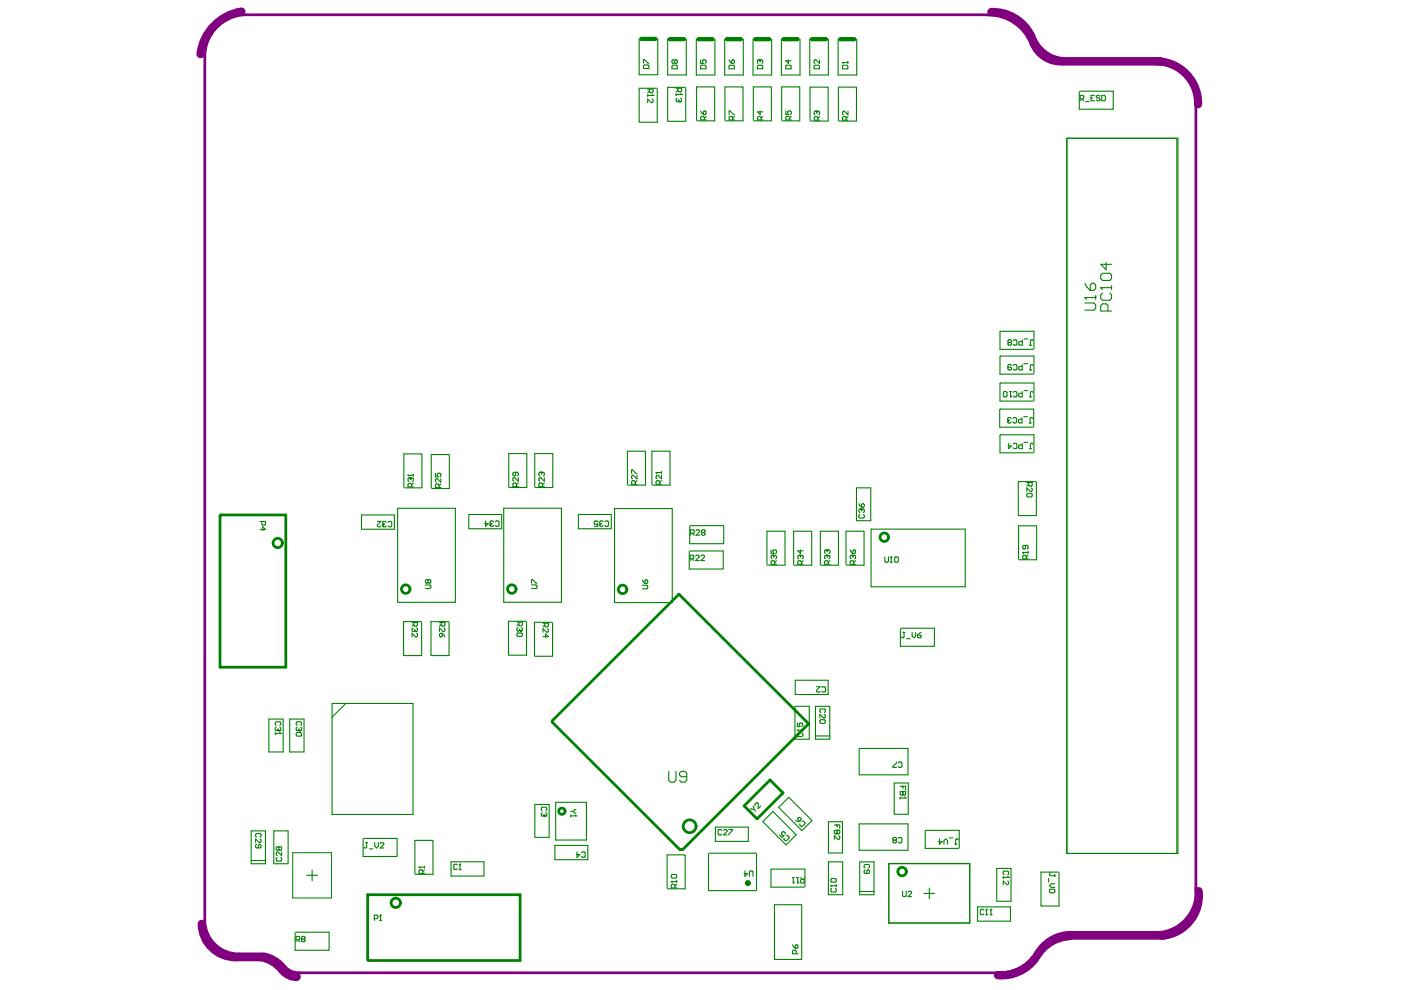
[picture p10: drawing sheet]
<svg xmlns="http://www.w3.org/2000/svg" width="297mm" height="210mm" viewBox="0 0 297 210" stroke-linecap="round" stroke-linejoin="round" font-family="sans-serif">
<g fill="none" stroke="#008000" stroke-width=".58">
<path d="M46.6 109.4l.2-.2h13.8v32.3h-14zM117.1 152.8l26.8-26.8 27.5 27.5-26.6 26.6h-.7l-27-27zM157.8 170.9l5.5-5.5 2.7 2.7-5.5 5.5zM78 189.7h32.3v13.9h-32.2l-.1-.1z"/>
<circle cx="58.9" cy="115.1" r=".99"/>
<circle cx="187.5" cy="113.9" r=".9"/>
<circle cx="86" cy="124.9" r=".9"/>
<circle cx="108.5" cy="124.9" r=".9"/>
<circle cx="132" cy="125" r=".9"/>
<circle cx="119.1" cy="172" r=".67"/>
<circle cx="146.2" cy="175.2" r="1.36"/>
<circle cx="83.9" cy="191.4" r=".99"/>
<circle cx="158.6" cy="187.2" r=".34"/>
<circle cx="191.3" cy="184.8" r=".9"/>
</g>
<g fill="none" stroke="#008000" stroke-width=".23">
<path d="M135.5 8.2v7.6h4v-7.6M136.4 13.4v-.8l1.2 .8M136.4 14l.2-.2h.8l.2 .2v.5h-1.2zM137.3 18.9h1.2v.6l-.2 .2h-.4l-.2-.2v-.6M137.7 19.3l-.4 .4M139.2 18.7h-3.7v7.1l.1 .1h3.7v-7.1M141.6 8.3v7.6h3.9v-7.6M142.5 14l.2-.2h.7l.2 .2v.6h-1.1zM143 12.9l-.1-.2-.4 .2v.3l.2 .2 .3-.2M143 12.9l.2-.2 .4 .2v.3l-.2 .2-.4-.2M143 12.9v.3M143.4 18.7h1.1v.6l-.2 .2h-.4l-.2-.2v-.6"/>
<path d="M143.4 19.9v.3M143.7 19.1l-.3 .4M144.3 19.9l.2 .1M145.3 18.5h-3.7v7.1l.1 .1h3.7v-7.1M147.6 8.3v7.6h4v-7.6M148.5 12.7v.7h.6l-.2-.3 .2-.4h.4l.2 .2v.4l-.2 .1M148.5 14l.2-.2h.8l.2 .2v.6h-1.2zM153.6 8.3v7.6h4v-7.6M154.6 14l.2-.2h.7l.2 .2v.6h-1.1zM154.6 12.7l.5 .7M155.1 12.9l.4-.2 .2 .2v.4l-.2 .1h-.4zM159.7 8.3v7.6h3.9v-7.6"/>
<path d="M160.6 14l.2-.2h.7l.2 .2v.6h-1.1zM161 12.7h.1M161 12.7l-.4 .2v.4l.2 .1M161 12.7l.1 .2M161.1 12.9l.2-.2 .4 .2v.4l-.2 .1M161.1 12.9v.2M165.7 8.3v7.6h3.9v-7.6M166.6 14l.2-.2h.7l.2 .2v.6h-1.1zM167.2 12.7v.7l-.6-.5h1.1M171.7 8.3v7.6h3.9v-7.6M172.6 14l.2-.2h.8l.1 .2v.6h-1.1zM173.7 12.7v.7l-.7-.7-.4 .2v.4l.2 .1"/>
<path d="M177.7 8.3v7.6h3.9v-7.6M178.6 13.3h.1M178.6 14l.2-.2h.8l.2 .2v.6h-1.2zM178.6 13.3h1.2M178.6 13.3l.2 .1M179.8 13.1v.3M228.9 19.3h7.1v3.7l-.1 .2h-7.1v-3.8M137.3 20v.4M137.3 20.2h1.2M138.3 21l.2 .2v.4l-.2 .2h-.2l-.8-.8v.8M138.3 20l.2 .2M138.5 20.2h.1"/>
<path d="M143.4 20h1.1M143.5 20.8l-.1 .2v.4l.1 .2 .4-.2M143.9 21.4l.2 .2M143.9 21.2v.2M144.1 21.6h.1M144.3 20.8l.2 .2v.4l-.4 .2M144.5 20h.1M147.7 25.5v-7.1h3.7l.1 .1v7.1h-3.7M148.6 23.5l.5 .8M149.1 23.7l.4-.2 .2 .2v.4l-.2 .2h-.4zM149.3 25.4v-.5l-.2-.2h-.3l-.2 .2v.5h1.1M149.7 24.7l-.4 .4"/>
<path d="M153.7 25.5v-7.1h3.7l.1 .1v7.1h-3.7M154.6 24.3v-.8l1.1 .8M155.4 25.4v-.5l-.2-.2h-.4l-.2 .2v.5h1.1M155.7 24.7l-.3 .4M159.7 25.5v-7.1h3.7l.1 .1v7.1h-3.7M161.2 23.5v.8l-.6-.6h1.1M161.4 25.4v-.5l-.2-.2h-.4l-.2 .2v.5h1.1M161.7 24.7l-.3 .4M165.7 25.5v-7.1h3.7l.2 .1v7.1h-3.8M166.6 23.5v.8h.6l-.2-.4 .2-.4h.4l.2 .2v.4l-.2 .2M167.4 25.4v-.5l-.2-.2h-.4l-.2 .2v.5h1.2M167.8 24.7l-.4 .4"/>
<path d="M171.7 25.6v-7.1h3.8l.1 .1v7.1h-3.7M173 23.6h.1M173 23.6l-.4 .2v.3l.2 .2M173 23.6l.2 .2M173.2 23.8l.2-.2 .4 .2v.3l-.2 .2M173.2 23.8v.2M173.4 25.5v-.6l-.2-.2h-.4l-.2 .2v.6h1.2M173.8 24.7l-.4 .4M177.8 25.6v-7.1h3.7l.1 .1v7.1h-3.7M179.4 25.5v-.6l-.2-.2h-.4l-.2 .2v.6h1.2M179.8 23.6v.7l-.8-.7h-.2l-.2 .2v.3l.2 .2M179.8 24.7l-.4 .4"/>
<path d="M226.2 29.3h23.5v151.7h-23.5zM226.2 29.3v151.6M229 21h.6l.2-.2v-.4l-.2-.2h-.6v1.2M229.4 21l.4 .4M230.2 21.6h.7M231.3 20.8h.4M232.1 20.2h-.8v1.2h.8M233.2 20.4l-.2-.2h-.4l-.1 .4 .1 .2h.4l.2 .4-.2 .2h-.4l-.1-.2M233.6 20.2h.6l.2 .2v.8l-.2 .2h-.6zM249.5 29.3v151.6M233.8 57.9h1.5l.4 .4v.8l-.4 .4h-1.5l-.4-.4v-.8zM234.5 55.7v1.5l-1.1-1.2h2.3"/>
<path d="M213.9 72.6l-.2-.2 .2-.4h.4l.2 .2-.2 .4M213.9 72.6l-.2 .2 .2 .4h.4l.2-.2-.2-.4M213.9 72.6h.4M214.5 77.5l-.2-.2h-.4l-.2 .2v.7l.2 .2h.4l.2-.2-.2-.3h-.6M214.8 72.2l.2-.2h.4l.2 .2v.8l-.2 .2h-.4l-.2-.2M214.8 77.5l.2-.2h.4l.2 .2v.7l-.2 .2h-.4l-.2-.2M216.7 72v1.2h-.5l-.2-.2v-.4l.2-.2h.5M216.7 77.3v1.1h-.5l-.2-.2v-.3l.2-.2h.5M217.1 77.1h.8M217.1 71.9h.8M218.3 78.4h.3M218.3 73.2h.3"/>
<path d="M219 72.2l-.2-.2-.3 .2v1M219 77.5l-.2-.2-.3 .2v.9M219.2 74v-3.8h-7.1l-.1 .2v3.7h7.1M219.2 79.2v-3.7h-7.1l-.1 .1v3.7h7.1M230 63.1h.1M230 64.2h1.9l.4 .4v.8l-.4 .4h-1.9M230 63.1h2.3M230 63.1l.4 .4M230 60l.4 .8 .8 .8M231.2 60.4l.3-.4h.4l.4 .4v.8l-.4 .4h-.7zM232.3 62.7v.8M233.4 61h.1"/>
<path d="M233.4 61h2.3M233.4 61l.4 .4M233.8 62.1l-.4 .4v.8l.4 .4h1.5l.4-.4v-.8l-.4-.4M234.9 65.9v-1.1l-.4-.4h-.7l-.4 .4v1.1h2.3M235.7 60.6v.8M212.7 83.2l.2-.2h.4l.2 .2v.8l-.2 .2h-.4l-.2-.2zM213.6 89.3h.1M213.6 89.3l.2 .4h.4l.2-.2M213.8 89.1l-.2 .2M213.8 89.1h.2M213.9 94v1.1l.6-.5h-.8M214.1 83h.4"/>
<path d="M214.3 84.2h.1M214.3 83v1.2M214.4 88.7l-.2-.2h-.4l-.2 .2 .2 .4M214.5 84l-.2 .2M214.8 88.7l.2-.2h.3l.2 .2v.8l-.2 .2h-.3l-.2-.2M214.8 94.2l.2-.2h.4l.2 .2v.7l-.2 .2h-.4l-.2-.2M214.8 83.2l.2-.2h.4l.2 .2v.8l-.2 .2h-.4l-.2-.2M216.7 88.5v1.2h-.6l-.2-.2v-.4l.2-.2h.6M216.7 94v1.1h-.5l-.2-.2v-.3l.2-.2h.5M216.7 83v1.2h-.5l-.2-.2v-.4l.2-.2h.5M217.1 88.4h.7M217.1 93.8h.8"/>
<path d="M217.1 82.8h.8M218.2 89.7h.4M218.3 95.1h.3M218.3 84.2h.3M219 88.7l-.2-.2-.4 .2v1M219 83.2l-.2-.2-.3 .2v1M219 94.2l-.2-.2-.3 .2v.9M219.2 90.5v-3.8h-7.1l-.1 .2v3.7h7M219.2 84.9v-3.7h-7.1l-.1 .1v3.7h7.1M219.2 95.9v-3.7h-7.1l-.1 .1v3.7h7.1M55.1 110.6h1.2v.5l-.2 .2h-.4l-.2-.2v-.5M55.1 112.3h1.2l-.6-.6v.8"/>
<path d="M76.6 109.2h7v3h-7zM80 110.6h.8l-.8 .7 .2 .4h.4l.2-.2M81.1 111.3h.1M81.1 111.3l.2 .4h.4l.2-.2M81.3 111.1l-.2 .2M81.3 111.1h.2M81.9 110.7l-.2-.1h-.4l-.2 .1 .2 .4M82.3 110.7l.2-.1h.4l.1 .1v.8l-.1 .2h-.4l-.2-.2M84.3 107.8h12.2v19.9h-12.2zM85.6 103.3v-7.1h3.7l.2 .2v7h-3.8M86.5 100.8h.1M86.5 100.8h1.2"/>
<path d="M86.5 100.8l.2 .2M86.9 101.3h.1M86.9 101.3l-.4 .2v.4l.2 .2M86.9 101.3l.2 .2M87.1 101.5l.2-.2 .4 .2v.4l-.2 .2M87.1 101.5v.2M87.3 103.2v-.5l-.2-.2h-.4l-.2 .2v.5h1.2M87.7 102.5l-.4 .4M87.7 100.6v.4M91.4 103.5v-7.1h3.8l.1 .1v7.1h-3.8M92.3 100.3v.8h.6l-.2-.4 .2-.4h.4l.2 .2v.4l-.2 .2M93.1 103.4v-.6l-.2-.2h-.4l-.2 .2v.6h1.2"/>
<path d="M93.5 101.5v.7l-.8-.7-.4 .2v.3l.2 .2M93.5 102.6l-.4 .4M99.4 109.1h7v3h-7zM102.9 110.5v1.1l.6-.6h-.7M103.9 111.2h.1M103.9 111.2l.2 .4h.4l.2-.2M104.1 111l-.2 .2M104.1 111h.2M104.7 110.6l-.2-.1h-.4l-.2 .1 .2 .4M105 110.6l.2-.1h.4l.2 .1v.8l-.2 .2h-.4l-.2-.2M106.8 107.8h12.2v19.9h-12.2zM107.9 103.3v-7.1h3.7l.1 .1v7.1h-3.7"/>
<path d="M109.3 100.1v.6l-.2 .2-.4-.2v-.4l.2-.2h.8l.2 .2v.4l-.2 .2M109.5 103.2v-.6l-.2-.2h-.4l-.2 .2v.6h1.2M109.9 101.3v.7l-.8-.7-.4 .2v.3l.2 .2M109.9 102.4l-.4 .4M113.4 103.3v-7.1h3.7l.1 .1v7.1h-3.7M114.6 100.1h.1M114.6 100.1l-.3 .2v.4l.1 .2M114.6 100.1l.2 .2M114.8 100.3l.2-.2 .4 .2v.4l-.2 .2M114.8 100.3v.2M115 103.2v-.6l-.2-.2h-.4l-.1 .2v.6h1.1M115.4 101.3v.7l-.8-.7-.3 .2v.3l.1 .2"/>
<path d="M115.4 102.4l-.4 .4M122.6 109.1h7v3h-7zM126.7 110.6l-.1-.1h-.4l-.2 .1v.4l.2 .2 .5-.2v.6h-.7M127.1 111.2h.1M127.1 111.2l.2 .4h.4l.2-.2M127.3 111h.2M127.3 111l-.2 .2M127.9 110.6l-.2-.1h-.4l-.2 .1 .2 .4M128.3 110.6l.2-.1h.3l.2 .1v.8l-.2 .2h-.3l-.2-.2M130.3 107.8h12.2v20h-12.2zM133 102.7v-7h3.7l.2 .1v7.1h-3.8M133.9 100.4v-.8l1.2 .8"/>
<path d="M134.7 102.7v-.6l-.2-.2h-.4l-.2 .2v.6h1.2M135.1 100.8v.7l-.8-.7-.4 .2v.3l.2 .2M135.1 101.9l-.4 .4M138.2 102.7v-7h3.7l.2 .1v7.1h-3.8M139.1 100.2h.1M139.1 100.2h1.1M139.1 100.2l.2 .2M139.9 102.7v-.6l-.2-.2h-.4l-.2 .2v.6h1.1M140.2 100.8v.7l-.7-.7-.4 .2v.3l.2 .2M140.2 101.9l-.3 .4M140.2 100v.4M146.2 116.8h7.1v3.7l-.1 .1h-7.1v-3.7"/>
<path d="M146.3 118.5h.6l.2-.2v-.4l-.2-.2h-.6v1.1M146.3 111.4h7.1v3.8l-.1 .1h-7.1v-3.7M146.4 113.1h.6l.2-.2v-.4l-.2-.2h-.6v1.2M146.7 118.5l.4 .3M146.8 113.1l.4 .4M147.5 117.9l.2-.2h.3l.2 .2v.2l-.7 .7h.7M147.6 112.5l.2-.2h.3l.2 .2v.2l-.7 .8h.7M148.6 117.9l.2-.2h.4l.2 .2v.2l-.8 .7h.8M148.9 112.9l-.2-.2 .2-.4h.4l.2 .2-.2 .4M148.9 112.9l-.2 .2 .2 .4h.4l.2-.2-.2-.4M148.9 112.9h.4M162.6 119.7v-7.1h3.7l.1 .1v7.1h-3.7"/>
<path d="M163.5 116.6v.8h.6l-.2-.4 .2-.4h.3l.2 .2v.4l-.2 .2M163.9 117.7h.1M163.9 117.7l-.4 .2v.4l.2 .2M163.9 117.7l.2 .2M164.1 117.9l.2-.2 .3 .2v.4l-.2 .2M164.1 117.9v.2M164.3 119.6v-.5l-.2-.2h-.4l-.2 .2v.5h1.1M164.6 118.9l-.3 .4M168.3 119.7v-7.1h3.7l.1 .1v7.1h-3.7M169.5 117.7h.1M169.5 117.7l-.3 .2v.4l.1 .2M169.5 117.7l.2 .2"/>
<path d="M169.7 117.9l.2-.2 .4 .2v.4l-.2 .2M169.7 116.6v.8l-.5-.6h1.1M169.7 117.9v.2M169.9 119.6v-.5l-.2-.2h-.4l-.1 .2v.5h1.1M170.3 118.9l-.4 .4M173.9 119.7v-7.1h3.7l.2 .1v7.1h-3.8M175.2 117.7h.1M175.2 116.6h.1M175.2 117.7l-.4 .2v.4l.2 .2M175.2 116.6l-.4 .2v.4l.2 .2M175.2 117.7l.2 .2M175.2 116.6l.2 .2"/>
<path d="M175.4 117.9l.2-.2 .4 .2v.4l-.2 .2M175.4 116.8l.2-.2 .4 .2v.4l-.2 .2M175.4 116.8v.2M175.4 117.9v.2M175.6 119.6v-.5l-.2-.2h-.4l-.2 .2v.5h1.2M176 118.9l-.4 .4M179.4 119.7v-7.1h3.7l.1 .1v7.1h-3.7M180.3 116.6l.5 .8M180.6 117.7h.1M180.6 117.7l-.3 .2v.4l.1 .2M180.6 117.7l.2 .2M180.8 117.9l.2-.2 .4 .2v.4l-.2 .2"/>
<path d="M180.8 116.8l.4-.2 .2 .2v.4l-.2 .2h-.4zM180.8 117.9v.2M181 119.6v-.5l-.2-.2h-.4l-.1 .2v.5h1.1M181.4 118.9l-.4 .4M181.6 103.4h3v7h-3zM182.1 106.8l.6 .7M182.3 109.1l-.2 .2v.3l.2 .2h.8l.1-.2v-.3l-.1-.2M182.5 107.9h.1M182.5 107.9l-.4 .2v.4l.2 .2M182.5 107.9l.2 .2M182.7 107l.4-.2 .1 .2v.4l-.1 .1h-.4zM182.7 108.1l.2-.2 .3 .2v.4l-.1 .2"/>
<path d="M182.7 108.1v.2M184.7 112.2h19.9v12.2h-19.9zM187.6 118.1v.9l.2 .2h.4l.2-.2v-.9M188.7 119.2h.4M188.9 118.1h.1M188.9 118.1v1.1M188.9 118.1l-.2 .2M189.7 118.3l.2-.2h.4l.2 .2v.7l-.2 .2h-.4l-.2-.2zM216 118.6v-7.1h3.7l.1 .1v7.1h-3.7M216.8 117.2h.1M216.8 117.2l.2 .2M216.8 117.2h1.2"/>
<path d="M217.4 115.6v.6l-.2 .2-.4-.2v-.4l.2-.2h.8l.2 .2v.4l-.2 .2M217.6 118.5v-.6l-.2-.2h-.4l-.2 .2v.6h1.2M217.7 102.3h1.1v.6l-.1 .2h-.4l-.2-.2v-.6M217.7 104.8l.2-.2h.8l.1 .2v.4l-.1 .2h-.8l-.2-.2zM218 117.7l-.4 .4M218 117v.4M218.1 102.7l-.4 .4M218.7 103.5l.1 .1v.4l-.1 .2h-.2l-.8-.7v.7M219.6 102.1h-3.7v7.1l.1 .1h3.7v-7.1M87.4 132h1.1v.6l-.2 .2h-.4l-.2-.2v-.6M87.6 133.1l-.2 .2v.4l.2 .2 .3-.2M87.7 132.4l-.3 .4"/>
<path d="M87.9 133.7l.2 .2M87.9 133.5v.2M88.1 133.9h.1M88.3 133.1l.2 .2v.4l-.4 .2M88.3 134.3l.2 .2v.3l-.2 .2h-.2l-.7-.7v.7M89.3 131.8h-3.7v7.1l.1 .1h3.7v-7.1M90.2 124h1l.1 .2v.4l-.1 .2h-1M90.8 123.1l.2-.2 .3 .2v.4l-.1 .1-.4-.1M90.8 123.1l-.2-.2-.4 .2v.4l.2 .1 .4-.1M90.8 123.1v.4M93.2 132h1.1v.6l-.2 .2h-.3l-.2-.2v-.6M93.2 134.5l.2-.2h.4v.5l-.4 .2-.2-.2z"/>
<path d="M93.6 132.4l-.4 .4M93.8 134.3l.5 .7M94.1 133.1l.2 .2v.4l-.2 .2h-.2l-.7-.8v.8M95.1 131.8h-3.7v7.1l.1 .1h3.7v-7.1M109.6 131.9h1.2v.6l-.2 .2h-.4l-.2-.2v-.6M109.6 134.4l.2-.2h.8l.2 .2v.4l-.2 .2h-.8l-.2-.2zM109.8 133.1l-.2 .1v.4l.2 .2 .4-.2M110 132.3l-.4 .4M110.2 133.6l.2 .2M110.2 133.4v.2M110.4 133.8h.1M110.6 133.1l.2 .1v.4l-.4 .2"/>
<path d="M111.5 131.7h-3.7v7.1l.1 .1h3.7v-7.1M112.7 124h.9l.2 .2v.4l-.2 .2h-.9M112.7 123.6v-.7l1.1 .7M115.1 132.1h1.2v.6l-.2 .2h-.4l-.2-.2v-.6M115.1 135h1.2l-.6-.6v.8M115.5 132.5l-.4 .4M116.1 133.3l.2 .2v.3l-.2 .2h-.2l-.8-.7v.7M117 131.9h-3.7v7.1l.1 .1h3.7v-7M136.2 124.1h.9l.2 .2v.4l-.2 .1h-.9M136.2 122.9l.6 .8M136.8 123.1l.3-.2 .2 .2v.4l-.2 .2h-.3zM191 133.2h7.1v3.7l-.1 .1h-7.1v-3.7"/>
<path d="M191.5 134.1h.4M191.7 134.1v.9l-.2 .2-.4-.2M192.2 135.4h.8M193.4 134.1v.7l.4 .4 .4-.4v-.7M194.5 134.7h.6l.2 .3-.2 .2h-.4l-.2-.2zM195.3 134.1l-.8 .6M57 152.5h3v6.9h-3zM58.4 155.3v.4M58.4 155.5h1.1M58.6 153.8l-.2-.2v-.4l.2-.2h.7l.2 .2v.4l-.2 .2M58.6 154.2l-.2 .2v.3l.2 .2 .3-.2M58.9 154.7l.2 .2"/>
<path d="M58.9 154.6v.1M59.1 154.9h.1M59.3 154.2l.2 .2v.3l-.4 .2M59.3 155.3l.2 .2M59.5 155.5h.1M61.4 152.5h3.1v6.9h-3.1zM62.8 155.5l.2-.2h.8l.1 .2v.4l-.1 .2h-.8l-.2-.2zM63 153.8l-.2-.2v-.4l.2-.2h.8l.1 .2v.4l-.1 .2M63 154.2l-.2 .2v.3l.2 .2 .4-.2M63.4 154.7l.2 .2M63.4 154.6v.1M63.6 154.9h.1"/>
<path d="M63.8 154.2l.1 .2v.3l-.3 .2M70.4 149.1h17.2v23.6h-17.2zM73.3 149.1l-2.9 2.9M168.5 149.8h3.1v6.9h-3.1zM168.6 144.2h7v3.1h-7zM169.1 154.8h.1M169.1 153.3v.8h.5l-.2-.6 .2-.2h.4l.2 .2v.4l-.2 .2M169.1 154.8l.2 .2M169.1 154.8h1.1M169.3 155.4l-.2 .2v.4l.2 .2h.7l.2-.2v-.4l-.2-.2M170.2 154.6v.4M172.9 149.8h3v6.9h-3z"/>
<path d="M173 156h3M173.1 145.6h.8l-.8 .8 .2 .3h.4l.2-.1M173.8 152.8l.2-.2h.8l.2 .2v.4l-.2 .2h-.8l-.2-.2zM174 151.1l-.2-.2v-.4l.2-.2h.8l.2 .2v.4l-.2 .2M174.2 145.8l.2-.2h.4l.2 .2v.8l-.2 .1h-.4l-.2-.1M174.8 151.5l.2 .1v.4l-.2 .2h-.2l-.8-.7v.7M53.3 176.2h3v6.9h-3zM54.4 179l-.2 .2v.4l.2 .2h.7l.2-.2v-.4l-.2-.2-.3 .2v.6M54.4 177.5l-.2-.2v-.4l.2-.2h.7l.2 .2v.4l-.2 .2M55.1 177.9l.2 .2v.3l-.2 .2h-.1l-.8-.7v.7M58.1 176.2h3v6.9h-3zM59.1 179.7l-.1-.2-.4 .2v.4l.2 .2 .3-.2"/>
<path d="M59.1 179.7l.2-.2 .4 .2v.4l-.2 .2-.4-.2M59.1 179.7v.4M77.1 177.8h7.1v3.7l-.1 .1h-7.1v-3.7M77.6 178.7h.3M77.7 178.7v.9l-.1 .2-.4-.2M78.3 180h.8M79.5 178.7v.7l.3 .4 .4-.4v-.7M80.6 178.8l.2-.1h.4l.2 .1v.2l-.8 .8h.8M113.4 170.6h3v6.9h-3zM115 171.9l-.2-.2v-.4l.2-.2h.7l.2 .2v.4l-.2 .2M115 172.3l-.2 .2v.4l.2 .1 .3-.1M115.3 172.9l.2 .1"/>
<path d="M115.3 172.7v.2M115.5 173h.1M115.7 172.3l.2 .2v.4l-.4 .1M117.7 179.2h6.9v3.1h-6.9zM117.8 170.1h6.5v8h-6.5zM121 172h.5M121 172.8v.4M121 173h1.1M121.5 172l.6 .4M121.9 172.8l.2 .2M122.1 173h.1M122.1 171.7l-.6 .3"/>
<path d="M141.8 163.5v1.9l.4 .4h.7l.4-.4v-1.9M145.6 164.7h-1.1l-.4-.4v-.4l.4-.4h.7l.4 .4v1.5l-.4 .4h-.7l-.4-.4M151.7 175.4h7v3h-7zM153 176.1l-.2-.2h-.4l-.2 .2v.7l.2 .2h.4l.2-.2M153.4 176.1l.2-.2h.4l.2 .2v.2l-.8 .7h.8M154.5 175.9h.8l-.8 1.1M159.1 171.4l.7 .2M159.7 170.9l.1 .7M159.8 171.6l.4 .4M160.1 170.8v-.3l.3-.3h.2l.2 .2v1l.5-.5M161.7 174.2l2.2-2.1 4.9 4.9-2.1 2.1zM165.1 171.2l2.1-2.2 5 5-2.2 2.1z"/>
<path d="M166.5 176.9v-.3l-.3-.2h-.2l-.3 .2v.3l.5 .3-.4 .4-.5-.6M166.8 177.2h.2l.3 .2v.3l-.5 .5h-.3l-.3-.2v-.3M168.6 174l1 .1M169.2 173.5l.4-.2 .3 .3v.3l-.3 .2-.4-.4zM170.1 174.1h.3l.3 .3v.3l-.6 .5h-.2l-.3-.3v-.2M175.6 174.2h3v6.7h-3zM176.9 176.1h1.1v.5l-.1 .2-.4-.2-.4 .2-.2-.2zM176.9 174.9h1.1v.8M177.5 176.1h.1M177.5 174.9v.4M177.5 176.1v.5M177.9 177.2l.1 .2v.4l-.1 .2h-.2l-.8-.8v.8"/>
<path d="M189.5 178.1l-.2 .2 .2 .4h.4l.2-.2-.2-.4M189.5 178.1l-.2-.2 .2-.3h.4l.2 .2-.2 .3M189.5 178.1h.4M189.6 166h3v6.6h-3zM190.1 161.6v.2l-.8 .7v.2h.8M190.5 177.8l.1-.2h.4l.2 .2v.7l-.2 .2h-.4l-.1-.2M190.5 161.8l.1-.2h.4l.2 .2v.7l-.2 .2h-.4l-.1-.2M190.9 166.7h1.1v.8M190.9 167.8h1.1v.6l-.2 .2-.4-.2-.4 .2-.1-.2zM190.9 169v.4M190.9 169.2h1.1M191.4 167.8h.1"/>
<path d="M191.4 166.7v.4M191.4 167.8v.6M191.8 169l.2 .2M192 169.2h.1M192.4 164.3h-10.2v-5.6h10.3v5.6M199.2 177.9v1.1l.6-.6h-.8M200.1 179v-.8l.4-.3 .4 .3v.8M201.3 177.7h.7M202.4 179h.4M203.2 178l-.2-.1-.4 .1v1M203.4 179.8v-3.7h-7.1l-.1 .1v3.7h7.1M53.3 182.5h3"/>
<path d="M58.8 181.8l-.2 .2v.4l.2 .2h.7l.2-.2v-.4l-.2-.2M59.7 180.7v.7l-.7-.7h-.2l-.2 .2v.3l.2 .2M62.7 197.6h7.1v3.8l-.1 .1h-7.1v-3.7M62.8 199.3h.5l.2-.2v-.4l-.2-.2h-.5v1.2M63.1 199.3l.4 .4M64.1 199.1l-.2-.2 .2-.4h.4l.2 .2-.2 .4M64.1 199.1l-.2 .2 .2 .4h.4l.2-.2-.2-.4M64.1 199.1h.4M65 185.6h2.3M66.2 184.5v2.2M79.4 194.8h.5l.2-.2v-.4l-.2-.2h-.5v1.2M80.5 195.2h.4"/>
<path d="M80.7 194h.1M80.7 194l-.2 .2M80.7 194v1.2M88 185.3v-7.1h3.7l.1 .1v7.1h-3.7M88.9 183.9h.1M88.9 183.9l.1 .1M88.9 183.9h1.1M89.6 185.2v-.6l-.2-.2h-.4l-.1 .2v.6h1.1M90 184.4l-.4 .4M90 183.7v.3M95.6 182.7h7v3h-7zM97 183.4l-.2-.2h-.4l-.2 .2v.8l.2 .2h.4l.2-.2"/>
<path d="M97.3 184.4h.4M97.5 183.2h.1M97.5 183.2v1.2M97.5 183.2l-.2 .2M122.3 180.6v1.2l.6-.6h-.8M123.3 180.8l.2-.2h.4l.2 .2v.8l-.2 .2h-.4l-.2-.2M141.4 188.3v-7h3.8l.1 .1v7.1h-3.7M142.3 186.9h.1M142.3 185.6l.2-.2h.8l.2 .2v.4l-.2 .2h-.8l-.2-.2zM142.3 186.9l.2 .2M142.3 186.9h1.2M143.1 188.3v-.6l-.2-.2h-.4l-.2 .2v.6h1.2"/>
<path d="M143.5 187.5l-.4 .4M143.5 186.7v.4M150.2 181v7.8h10.1M150.3 180.9h10M157.9 184.7v1.1l.6-.6h-.8M158.9 185.8v-.9l.2-.2h.4l.1 .2v.9M160.4 181v7.8M164.2 191.8h5.8v11.6h-5.8zM168 186.1h.4M168.2 187.2h.1M168.2 186.1v1.1M168.4 187l-.2 .2"/>
<path d="M168.9 186.1h.4M169.1 187.2h.1M169.1 186.1v1.1M169.3 187l-.2 .2M169.7 186.1l.4 .4M170.5 186.1v1.1h-.6l-.2-.2v-.4l.2-.1h.6M170.7 188v-3.7h-7.1l-.1 .1v3.7h7M175.6 182.7h3.1v7h-3.1zM176.2 187.8h.1M176.2 186.5l.1-.2h.8l.2 .2v.3l-.2 .2h-.8l-.1-.2zM176.2 187.8h1.1M176.2 187.8l.1 .2"/>
<path d="M176.3 188.4l-.1 .2v.3l.1 .2h.8l.2-.2v-.3l-.2-.2M177.3 187.6v.4M182.3 182.7h3v7h-3zM182.3 189h3.1M183.4 184.1l-.2-.2v-.4l.2-.2h.8l.2 .2v.4l-.2 .2M183.4 184.4l-.2 .2v.4l.2 .2h.8l.2-.2v-.4l-.4-.2-.2 .2v.6M188.5 183.1h17.1v12.6h-17.1zM191.4 189v.9l.2 .2h.3l.2-.2v-.9M192.4 180.3h-10.2v-5.6h10.3v5.6M192.5 189.2l.2-.2h.4l.2 .2v.1l-.8 .8h.8M195.9 189.4h2.3M197 188.3v2.3"/>
<path d="M207.3 192.3h6.9v3h-6.9zM208.6 193l-.2-.2h-.4l-.2 .2v.7l.2 .2h.4l.2-.2M209 193.9h.4M209.2 192.8h.1M209.2 192.8v1.1M209.2 192.8l-.2 .2M209.9 193.9h.4M210.1 192.8h.1M210.1 192.8v1.1M210.1 192.8l-.2 .2M211.3 184.1h3.1v7h-3.1zM212.7 185.8v.4"/>
<path d="M212.7 186h1.1M212.9 185.5l-.2-.2v-.4l.2-.2h.8l.1 .2v.4l-.1 .2M213.7 186.8l.1 .2v.4l-.1 .1h-.2l-.8-.7v.7M213.7 185.8l.1 .2M213.8 186h.1M222.3 186.2v.8M222.5 188.7l.2-.2h.8l.2 .2v.4l-.2 .2h-.8l-.2-.2zM222.7 185.1l-.2 .2 .2 .4h1M223.7 187.4h-.8l-.4 .4 .4 .3h.8M223.7 185.5v.4M224.4 184.9h-3.7v7.1l.1 .1h3.7v-7.1M168 200.3l.6 .8"/>
<path d="M168.6 200.5l.4-.2 .2 .2v.4l-.2 .2h-.4zM168.8 202.2v-.6l-.2-.1h-.4l-.2 .1v.6h1.2"/>
</g>
<path d="M157.8 170.9l5.5-5.5 2.7 2.7-5.5 5.5z" fill="none" stroke="#008000" stroke-width=".34"/>
<path d="M136 8.2h2.9M142 8.3h3M148.1 8.3h3M154.1 8.3h3M160.1 8.3h3M166.1 8.3h3M172.1 8.3h3M178.2 8.3h2.9" fill="none" stroke="#008000" stroke-width=".92"/>
<path d="M62.1 180.8h8.2v9.6h-8.2zM188.5 183.1h17.1v12.6h-17.1z" fill="none" stroke="#008000" stroke-width=".21"/>
<path d="M43.4 12v183.2a7.1 7.1 0 0 0 7.2 7h5.3a7.6 7.6 0 0 1 4.9 3.1l.5 .4a3.9 3.9 0 0 0 2.1 .6h149.5M52.1 3.1a8.9 8.9 0 0 0-8.7 9.1M52.2 3.1h157.4M209.5 3.2a9.6 9.6 0 0 1 9.1 6.3M218.6 9.3a6.8 6.8 0 0 0 6.2 4.3M224.9 13.6h21.6a7.3 7.3 0 0 1 7.1 7.4M253.6 20.8v167.8M246.2 197.7h-19.7a9.1 9.1 0 0 0-7.4 5 8.9 8.9 0 0 1-7.9 3.5M253.5 188.2a8.5 8.5 0 0 1-7.5 9.5" fill="none" stroke="#800080" stroke-width=".58"/>
<path d="M51.2 2.5a10.4 10.4 0 0 0-8.7 9M210.2 2.5a9 9 0 0 1 8.4 5M218.6 7.6a7.7 7.7 0 0 0 6.9 5.4h20.5M245.3 13a8.9 8.9 0 0 1 8.7 9.1M42.8 195.9a7.1 7.1 0 0 0 7.2 7.1h5.3a7 7 0 0 1 4.5 2.6M226.6 198.5a8.7 8.7 0 0 0-6.8 4.2M254.1 188.9a8.5 8.5 0 0 1-7.5 9.5h-19.7M60 205.8a3.9 3.9 0 0 0 2.9 1.3M219.6 203.1a8.9 8.9 0 0 1-8 3.7" fill="none" stroke="#800080" stroke-width="1.7"/>
</svg>
